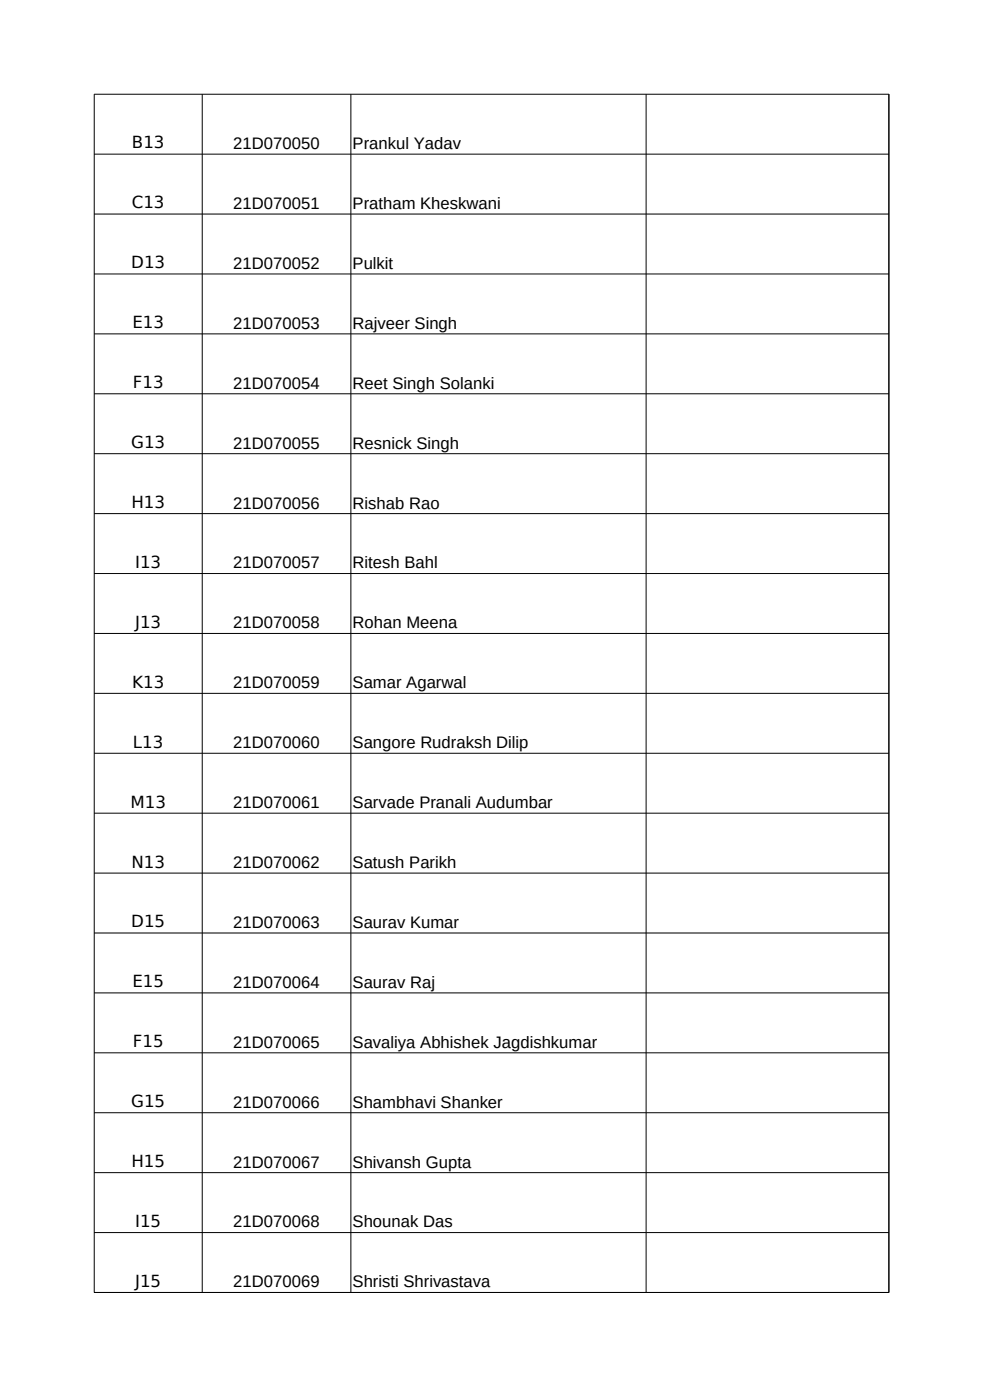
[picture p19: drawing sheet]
<svg xmlns="http://www.w3.org/2000/svg" width="210mm" height="297mm" viewBox="0 0 210 297" stroke-linecap="round" stroke-linejoin="round" font-family="sans-serif">
<defs><g id="words">
<g font-size="3.5">
<text x="28" y="31.5">B13</text>
<text x="49.5" y="31.6">21D070050</text>
<text x="74.8" y="31.6">Prankul Yadav</text>
<text x="27.9" y="44.2">C13</text>
<text x="49.5" y="44.3">21D070051</text>
<text x="74.8" y="44.3">Pratham Kheskwani</text>
<text x="27.8" y="56.9">D13</text>
<text x="49.5" y="57">21D070052</text>
<text x="74.8" y="57">Pulkit</text>
<text x="28.1" y="69.6">E13</text>
<text x="49.5" y="69.7">21D070053</text>
<text x="74.8" y="69.7">Rajveer Singh</text>
<text x="28.2" y="82.3">F13</text>
<text x="49.5" y="82.4">21D070054</text>
<text x="74.8" y="82.4">Reet Singh Solanki</text>
<text x="27.8" y="95.1">G13</text>
<text x="49.5" y="95.2">21D070055</text>
<text x="74.8" y="95.2">Resnick Singh</text>
<text x="27.9" y="107.8">H13</text>
<text x="49.5" y="107.9">21D070056</text>
<text x="74.8" y="107.9">Rishab Rao</text>
<text x="28.7" y="120.5">I13</text>
<text x="49.5" y="120.6">21D070057</text>
<text x="74.8" y="120.6">Ritesh Bahl</text>
<text x="28.7" y="133.2">J13</text>
<text x="49.5" y="133.3">21D070058</text>
<text x="74.8" y="133.3">Rohan Meena</text>
<text x="28.1" y="145.9">K13</text>
<text x="49.5" y="146">21D070059</text>
<text x="74.8" y="146">Samar Agarwal</text>
<text x="28.2" y="158.6">L13</text>
<text x="49.5" y="158.7">21D070060</text>
<text x="74.8" y="158.7">Sangore Rudraksh Dilip</text>
<text x="27.7" y="171.3">M13</text>
<text x="49.5" y="171.4">21D070061</text>
<text x="74.8" y="171.4">Sarvade Pranali Audumbar</text>
<text x="27.9" y="184">N13</text>
<text x="49.5" y="184.2">21D070062</text>
<text x="74.8" y="184.2">Satush Parikh</text>
<text x="27.8" y="196.7">D15</text>
<text x="49.5" y="196.9">21D070063</text>
<text x="74.8" y="196.9">Saurav Kumar</text>
<text x="28.1" y="209.4">E15</text>
<text x="49.5" y="209.6">21D070064</text>
<text x="74.8" y="209.6">Saurav Raj</text>
<text x="28.2" y="222.1">F15</text>
<text x="49.5" y="222.3">21D070065</text>
<text x="74.8" y="222.3">Savaliya Abhishek Jagdishkumar</text>
<text x="27.8" y="234.9">G15</text>
<text x="49.5" y="235">21D070066</text>
<text x="74.8" y="235">Shambhavi Shanker</text>
<text x="27.9" y="247.6">H15</text>
<text x="49.5" y="247.7">21D070067</text>
<text x="74.8" y="247.7">Shivansh Gupta</text>
<text x="28.7" y="260.3">I15</text>
<text x="49.5" y="260.4">21D070068</text>
<text x="74.8" y="260.4">Shounak Das</text>
<text x="28.7" y="273">J15</text>
<text x="49.5" y="273.1">21D070069</text>
<text x="74.8" y="273.1">Shristi Shrivastava</text>
</g>
</g></defs>
<g fill="none" stroke="#000" stroke-width=".21">
<path d="M42.9 20v254.2M74.4 20v254.2M137.1 20v254.2M20 32.7h168.6M20 45.4h168.6M20 58.1h168.6M20 70.8h168.6M20 83.5h168.6M20 96.3h168.6M20 109h168.6M20 121.7h168.6M20 134.4h168.6"/>
<path d="M20 147.1h168.6M20 159.8h168.6M20 172.5h168.6M20 185.2h168.6M20 197.9h168.6M20 210.6h168.6M20 223.4h168.6M20 236.1h168.6M20 248.8h168.6M20 261.5h168.6M20 274.2h168.6M20 274.2v-254.2h168.6v254.2"/>
</g>
<use href="#words"/>
</svg>
